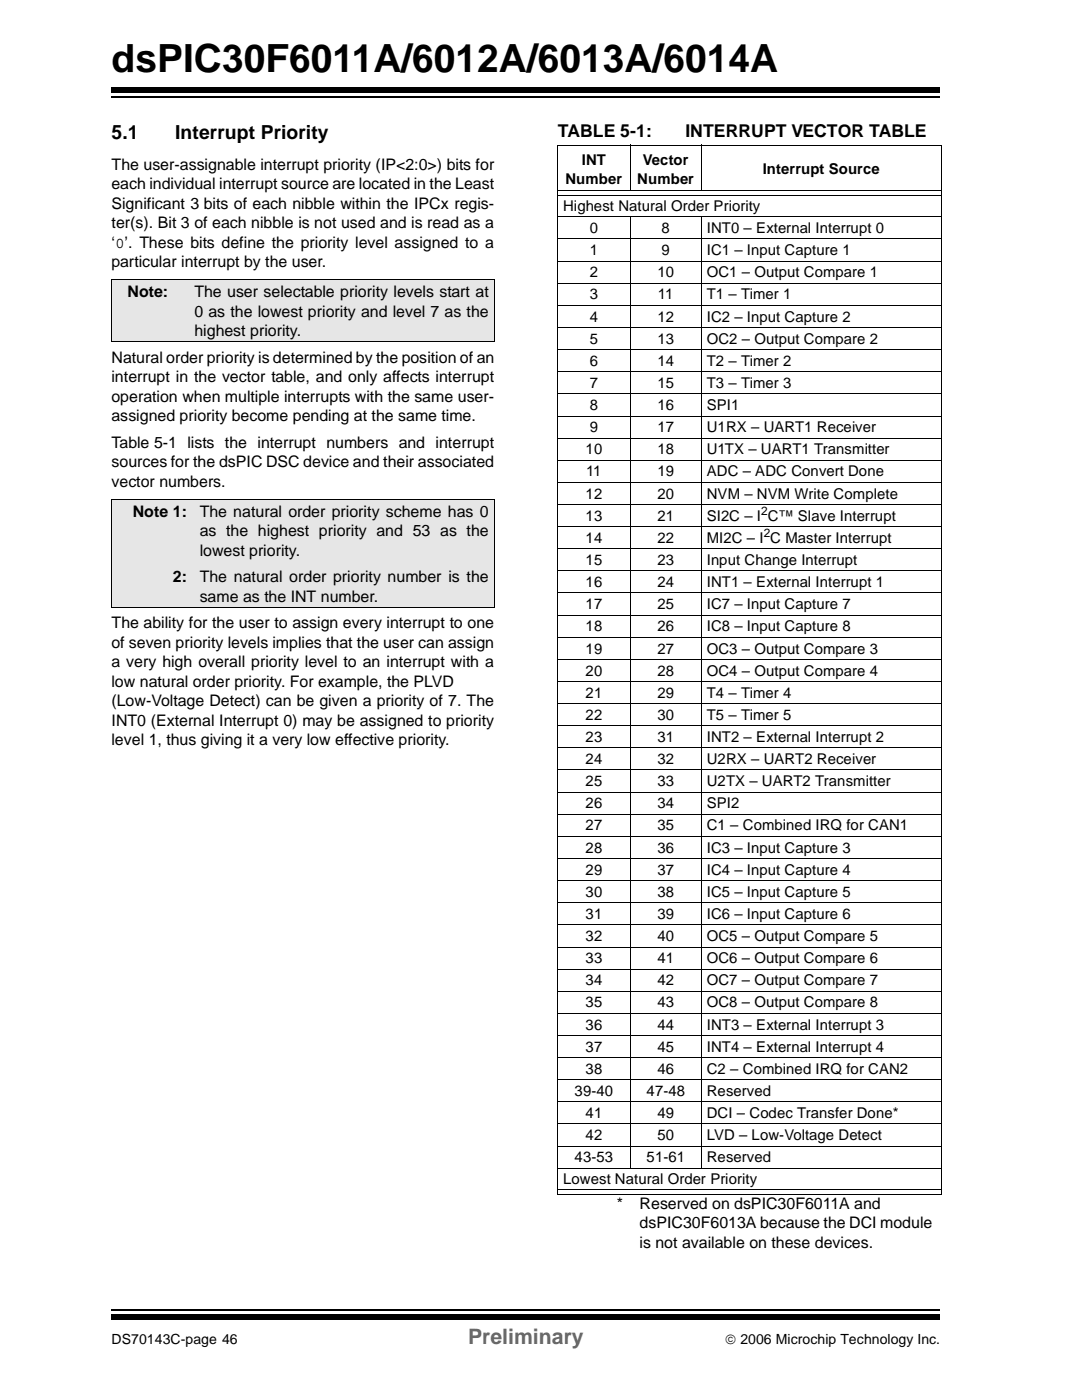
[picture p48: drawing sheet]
<svg xmlns="http://www.w3.org/2000/svg" width="216mm" height="279mm" viewBox="0 0 216 279" stroke-linecap="round" stroke-linejoin="round" font-family="sans-serif">
<defs><g id="words">
<text font-size="7.7" x="22.2" y="14.4">dsPIC30F6011A/6012A/6013A/6014A</text>
<text font-size="4.2" fill="#656565" x="93.3" y="267.8">Preliminary</text>
<g font-size="3.9">
<text x="22.2" y="27.6">5.1</text>
<text x="34.9" y="27.6">Interrupt Priority</text>
</g>
<g font-size="3.5">
<text x="111.1" y="27.4">TABLE 5-1:</text>
<text x="136.5" y="27.4">INTERRUPT VECTOR TABLE</text>
</g>
<g font-size="3.2">
<text x="22.2" y="33.9">The user-assignable interrupt priority (IP&lt;2:0&gt;) bits for</text>
<text x="22.2" y="37.8">each individual interrupt source are located in the Least</text>
<text x="22.2" y="41.7">Significant 3 bits of each nibble within the IPCx regis-</text>
<text x="22.2" y="45.5">ter(s). Bit 3 of each nibble is not used and is read as a</text>
<text x="22.2" y="49.4">‘0’. These bits define the priority level assigned to a</text>
<text x="22.2" y="53.3">particular interrupt by the user.</text>
<text x="25.4" y="59.3">Note:</text>
<text x="38.7" y="59.3">The user selectable priority levels start at</text>
<text x="38.7" y="63.2">0 as the lowest priority and level 7 as the</text>
<text x="38.7" y="67.1">highest priority.</text>
<text x="22.2" y="72.3">Natural order priority is determined by the position of an</text>
<text x="22.2" y="76.2">interrupt in the vector table, and only affects interrupt</text>
<text x="22.2" y="80.1">operation when multiple interrupts with the same user-</text>
<text x="22.2" y="84">assigned priority become pending at the same time.</text>
<text x="22.2" y="89.3">Table 5-1 lists the interrupt numbers and interrupt</text>
<text x="22.2" y="93.1">sources for the dsPIC DSC device and their associated</text>
<text x="22.2" y="97">vector numbers.</text>
<text x="26.5" y="103">Note 1:</text>
<text x="39.8" y="103">The natural order priority scheme has 0</text>
<text x="39.8" y="106.9">as the highest priority and 53 as the</text>
<text x="39.8" y="110.8">lowest priority.</text>
<text x="34.5" y="116.1">2:</text>
<text x="39.8" y="116.1">The natural order priority number is the</text>
<text x="39.8" y="120">same as the INT number.</text>
<text x="22.2" y="125.3">The ability for the user to assign every interrupt to one</text>
<text x="22.2" y="129.1">of seven priority levels implies that the user can assign</text>
<text x="22.2" y="133">a very high overall priority level to an interrupt with a</text>
<text x="22.2" y="136.9">low natural order priority. For example, the PLVD</text>
<text x="22.2" y="140.8">(Low-Voltage Detect) can be given a priority of 7. The</text>
<text x="22.2" y="144.7">INT0 (External Interrupt 0) may be assigned to priority</text>
<text x="22.2" y="148.5">level 1, thus giving it a very low effective priority.</text>
<text x="122.9" y="241">*</text>
<text x="127.4" y="241">Reserved on dsPIC30F6011A and</text>
<text x="127.4" y="244.9">dsPIC30F6013A because the DCI module</text>
<text x="127.4" y="248.7">is not available on these devices.</text>
</g>
<g font-size="3">
<text x="115.9" y="32.9">INT</text>
<text x="128.1" y="32.9">Vector</text>
<text x="151.9" y="34.7">Interrupt Source</text>
<text x="112.6" y="36.6">Number</text>
<text x="127" y="36.6">Number</text>
<text x="112.2" y="42">Highest Natural Order Priority</text>
<text x="117.5" y="46.4">0</text>
<text x="131.8" y="46.4">8</text>
<text x="140.8" y="46.4">INT0 – External Interrupt 0</text>
<text x="117.5" y="50.9">1</text>
<text x="131.8" y="50.9">9</text>
<text x="140.8" y="50.9">IC1 – Input Capture 1</text>
<text x="117.5" y="55.3">2</text>
<text x="117.5" y="59.7">3</text>
<text x="131" y="55.3">10</text>
<text x="131.1" y="59.7">11</text>
<text x="140.8" y="55.3">OC1 – Output Compare 1</text>
<text x="140.8" y="59.7">T1 – Timer 1</text>
<text x="117.5" y="64.1">4</text>
<text x="131" y="64.1">12</text>
<text x="140.8" y="64.1">IC2 – Input Capture 2</text>
<text x="117.5" y="68.5">5</text>
<text x="131" y="68.5">13</text>
<text x="140.8" y="68.5">OC2 – Output Compare 2</text>
<text x="117.5" y="72.9">6</text>
<text x="117.5" y="77.3">7</text>
<text x="131" y="72.9">14</text>
<text x="131" y="77.3">15</text>
<text x="140.8" y="72.9">T2 – Timer 2</text>
<text x="140.8" y="77.3">T3 – Timer 3</text>
<text x="117.5" y="81.7">8</text>
<text x="131" y="81.7">16</text>
<text x="140.8" y="81.7">SPI1</text>
<text x="117.5" y="86.1">9</text>
<text x="131" y="86.1">17</text>
<text x="140.8" y="86.1">U1RX – UART1 Receiver</text>
<text x="116.7" y="90.6">10</text>
<text x="116.8" y="95">11</text>
<text x="131" y="90.6">18</text>
<text x="131" y="95">19</text>
<text x="140.8" y="90.6">U1TX – UART1 Transmitter</text>
<text x="140.8" y="95">ADC – ADC Convert Done</text>
<text x="116.7" y="99.4">12</text>
<text x="131" y="99.4">20</text>
<text x="140.8" y="99.4">NVM – NVM Write Complete</text>
<text x="116.7" y="103.8">13</text>
<text x="131" y="103.8">21</text>
<text x="140.8" y="103.8">SI2C – I C™ Slave Interrupt</text>
<text x="116.7" y="112.6">15</text>
<text x="116.7" y="108.2">14</text>
<text x="131" y="112.6">23</text>
<text x="131" y="108.2">22</text>
<text x="140.8" y="112.6">Input Change Interrupt</text>
<text x="140.8" y="108.2">MI2C – I C Master Interrupt</text>
<text x="116.7" y="117">16</text>
<text x="131" y="117">24</text>
<text x="140.8" y="117">INT1 – External Interrupt 1</text>
<text x="116.7" y="121.4">17</text>
<text x="116.7" y="125.9">18</text>
<text x="131" y="121.4">25</text>
<text x="131" y="125.9">26</text>
<text x="140.8" y="121.4">IC7 – Input Capture 7</text>
<text x="140.8" y="125.9">IC8 – Input Capture 8</text>
<text x="116.7" y="130.3">19</text>
<text x="131" y="130.3">27</text>
<text x="140.8" y="130.3">OC3 – Output Compare 3</text>
<text x="116.7" y="134.7">20</text>
<text x="131" y="134.7">28</text>
<text x="140.8" y="134.7">OC4 – Output Compare 4</text>
<text x="116.7" y="139.1">21</text>
<text x="116.7" y="143.5">22</text>
<text x="131" y="139.1">29</text>
<text x="131" y="143.5">30</text>
<text x="140.8" y="139.1">T4 – Timer 4</text>
<text x="140.8" y="143.5">T5 – Timer 5</text>
<text x="116.7" y="147.9">23</text>
<text x="131" y="147.9">31</text>
<text x="140.8" y="147.9">INT2 – External Interrupt 2</text>
<text x="116.7" y="152.3">24</text>
<text x="131" y="152.3">32</text>
<text x="140.8" y="152.3">U2RX – UART2 Receiver</text>
<text x="116.7" y="156.7">25</text>
<text x="116.7" y="161.1">26</text>
<text x="131" y="156.7">33</text>
<text x="131" y="161.1">34</text>
<text x="140.8" y="161.1">SPI2</text>
<text x="140.8" y="156.7">U2TX – UART2 Transmitter</text>
<text x="116.7" y="165.5">27</text>
<text x="131" y="165.5">35</text>
<text x="140.8" y="165.5">C1 – Combined IRQ for CAN1</text>
<text x="116.7" y="169.9">28</text>
<text x="131" y="169.9">36</text>
<text x="140.8" y="169.9">IC3 – Input Capture 3</text>
<text x="116.7" y="174.3">29</text>
<text x="116.7" y="178.8">30</text>
<text x="131" y="174.3">37</text>
<text x="131" y="178.8">38</text>
<text x="140.8" y="174.3">IC4 – Input Capture 4</text>
<text x="140.8" y="178.8">IC5 – Input Capture 5</text>
<text x="116.7" y="183.2">31</text>
<text x="131" y="183.2">39</text>
<text x="140.8" y="183.2">IC6 – Input Capture 6</text>
<text x="116.7" y="187.6">32</text>
<text x="116.7" y="192">33</text>
<text x="131" y="187.6">40</text>
<text x="131" y="192">41</text>
<text x="140.8" y="187.6">OC5 – Output Compare 5</text>
<text x="140.8" y="192">OC6 – Output Compare 6</text>
<text x="116.7" y="196.4">34</text>
<text x="131" y="196.4">42</text>
<text x="140.8" y="196.4">OC7 – Output Compare 7</text>
<text x="116.7" y="200.8">35</text>
<text x="131" y="200.8">43</text>
<text x="140.8" y="200.8">OC8 – Output Compare 8</text>
<text x="116.7" y="205.2">36</text>
<text x="116.7" y="209.6">37</text>
<text x="131" y="205.2">44</text>
<text x="131" y="209.6">45</text>
<text x="140.8" y="205.2">INT3 – External Interrupt 3</text>
<text x="140.8" y="209.6">INT4 – External Interrupt 4</text>
<text x="116.7" y="214">38</text>
<text x="131" y="214">46</text>
<text x="140.8" y="214">C2 – Combined IRQ for CAN2</text>
<text x="114.5" y="218.4">39-40</text>
<text x="128.8" y="218.4">47-48</text>
<text x="140.8" y="218.4">Reserved</text>
<text x="116.7" y="222.8">41</text>
<text x="116.7" y="227.2">42</text>
<text x="131" y="227.2">50</text>
<text x="131" y="222.8">49</text>
<text x="140.8" y="227.2">LVD – Low-Voltage Detect</text>
<text x="140.8" y="222.8">DCI – Codec Transfer Done*</text>
<text x="114.5" y="231.7">43-53</text>
<text x="128.8" y="231.7">51-61</text>
<text x="140.8" y="231.7">Reserved</text>
<text x="112.2" y="236.1">Lowest Natural Order Priority</text>
</g>
<g font-size="2.8">
<text x="22.2" y="267.8">DS70143C-page 46</text>
<text x="144.5" y="267.8">© 2006 Microchip Technology Inc.</text>
</g>
<g font-size="2.4">
<text x="151.6" y="102.6">2</text>
<text x="152.1" y="107">2</text>
</g>
</g></defs>
<path d="M22.2 19.3h165.1" fill="none" stroke="#000" stroke-width=".34"/>
<path d="M22.2 17.4h165.1v1h-165.1z" fill="#000"/>
<path d="M22.2 260h165.1v5.9h-165.1z" fill="#fff"/>
<path d="M22.2 261h165.1" fill="none" stroke="#000" stroke-width=".34"/>
<path d="M22.2 262h165.1v1.1h-165.1z" fill="#000"/>
<g fill="#e6e6e6">
<path d="M22.2 55.8h76.2v12.3h-76.2z"/>
<path d="M22.2 99.5h76.2v21.5h-76.2z"/>
</g>
<g fill="none" stroke="#000" stroke-width=".2">
<path d="M111 29h76.6M111.1 29v209.1M111.2 38h76.2M111.2 38.9h76.2M125.5 28.8v9.1M139.7 28.8v9.1M187.5 29v209.1M22.1 55.8h76.4M22.2 55.8v12.2M98.4 55.8v12.2M111 43.2h76.6M111 47.6h76.6"/>
<path d="M111 52h76.6M111 56.5h76.6M125.5 43.1v189.8M139.7 43.1v189.8M22.1 68.1h76.4M111 60.9h76.6M111 65.3h76.6M111 69.7h76.6M111 74.1h76.6M111 78.5h76.6M22.1 99.5h76.4M22.2 99.6v21.3"/>
<path d="M98.4 99.6v21.3M111 82.9h76.6M111 87.3h76.6M111 91.7h76.6M111 96.1h76.6M111 100.5h76.6M111 104.9h76.6M111 109.4h76.6M111 113.8h76.6M111 118.2h76.6M22.1 121h76.4M111 122.6h76.6"/>
<path d="M111 127h76.6M111 131.4h76.6M111 135.8h76.6M111 140.3h76.6M111 144.7h76.6M111 149.1h76.6M111 153.5h76.6M111 157.9h76.6M111 162.3h76.6M111 166.7h76.6M111 171.1h76.6M111 175.5h76.6"/>
<path d="M111 179.9h76.6M111 184.4h76.6M111 188.8h76.6M111 193.2h76.6M111 197.6h76.6M111 202h76.6M111 206.4h76.6M111 210.8h76.6M111 215.2h76.6M111 219.6h76.6M111 224h76.6M111 228.4h76.6"/>
<path d="M111 232.8h76.6M111.2 237.2h76.2M111.2 238h76.2"/>
</g>
<use href="#words"/>
</svg>
